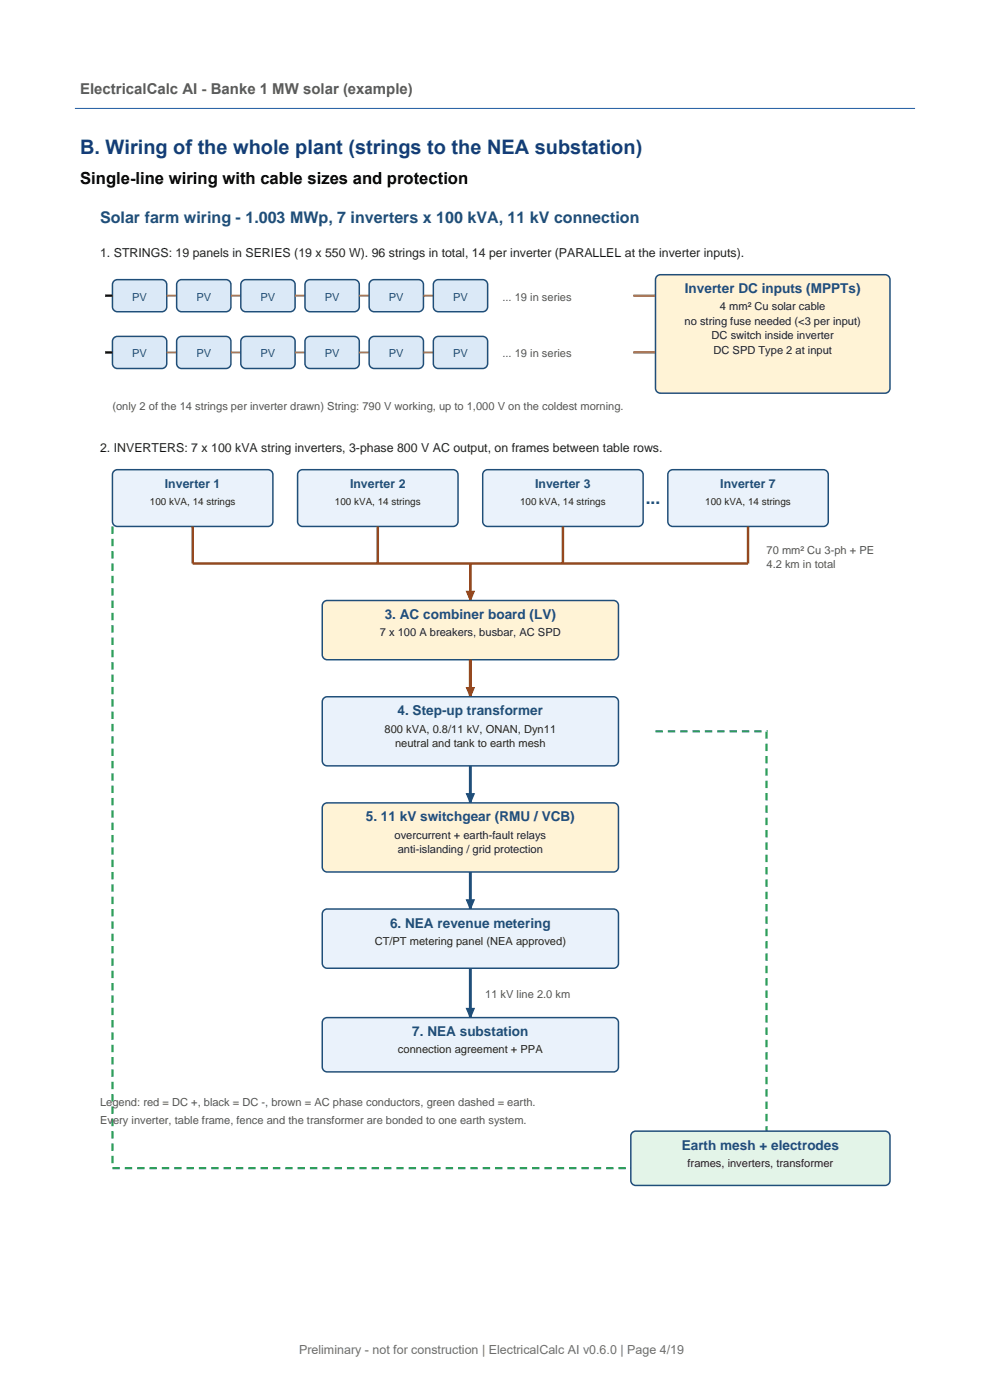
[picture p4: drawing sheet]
<svg xmlns="http://www.w3.org/2000/svg" width="210mm" height="297mm" viewBox="0 0 210 297" stroke-linecap="round" stroke-linejoin="round" font-family="sans-serif">
<defs><g id="words">
<text font-size="4.2" fill="#143c78" x="17" y="32.8">B. Wiring of the whole plant (strings to the NEA substation)</text>
<text font-size="3.7" fill="#1f4e79" x="137" y="107">...</text>
<text font-size="3.5" x="17" y="39.1">Single-line wiring with cable sizes and protection</text>
<text font-size="3.4" fill="#1f4e79" x="21.2" y="47.3">Solar farm wiring - 1.003 MWp, 7 inverters x 100 kVA, 11 kV connection</text>
<text font-size="3.2" fill="#5a5a5a" x="17" y="20">ElectricalCalc AI - Banke 1 MW solar (example)</text>
<g font-size="2.9" fill="#1f4e79">
<text x="145.3" y="62.2">Inverter DC inputs (MPPTs)</text>
<text x="81.6" y="131.3">3. AC combiner board (LV)</text>
<text x="84.3" y="151.7">4. Step-up transformer</text>
<text x="77.6" y="174.3">5. 11 kV switchgear (RMU / VCB)</text>
<text x="82.7" y="196.8">6. NEA revenue metering</text>
<text x="87.5" y="219.8">7. NEA substation</text>
<text x="144.6" y="243.9">Earth mesh + electrodes</text>
</g>
<g font-size="2.6" fill="#222">
<text x="21.2" y="54.6">1. STRINGS: 19 panels in SERIES (19 x 550 W). 96 strings in total, 14 per inverter (PARALLEL at the inverter inputs).</text>
<text x="21.2" y="96">2. INVERTERS: 7 x 100 kVA string inverters, 3-phase 800 V AC output, on frames between table rows.</text>
</g>
<g font-size="2.6" fill="#1f4e79">
<text x="35" y="103.6">Inverter 1</text>
<text x="74.2" y="103.6">Inverter 2</text>
<text x="113.5" y="103.6">Inverter 3</text>
<text x="152.8" y="103.6">Inverter 7</text>
</g>
<text font-size="2.6" fill="#6e6e6e" x="63.4" y="287.3">Preliminary - not for construction | ElectricalCalc AI v0.6.0 | Page 4/19</text>
<g font-size="2.4" fill="#1f4e79">
<text x="28" y="63.8">PV</text>
<text x="41.7" y="63.8">PV</text>
<text x="55.3" y="63.8">PV</text>
<text x="68.9" y="63.8">PV</text>
<text x="82.5" y="63.8">PV</text>
<text x="96.1" y="63.8">PV</text>
<text x="28" y="75.8">PV</text>
<text x="41.7" y="75.8">PV</text>
<text x="55.3" y="75.8">PV</text>
<text x="68.9" y="75.8">PV</text>
<text x="82.5" y="75.8">PV</text>
<text x="96.1" y="75.8">PV</text>
</g>
<g font-size="2.4" fill="#555">
<text x="106.6" y="63.8">... 19 in series</text>
<text x="106.6" y="75.8">... 19 in series</text>
<text x="23.9" y="87.1">(only 2 of the 14 strings per inverter drawn) String: 790 V working, up to 1,000 V on the coldest morning.</text>
<text x="162.6" y="117.4">70 mm² Cu 3-ph + PE</text>
<text x="162.6" y="120.6">4.2 km in total</text>
<text x="102.9" y="211.7">11 kV line 2.0 km</text>
<text x="21.2" y="234.7">Legend: red = DC +, black = DC -, brown = AC phase conductors, green dashed = earth.</text>
<text x="21.2" y="238.4">Every inverter, table frame, fence and the transformer are bonded to one earth system.</text>
</g>
<g font-size="2.4" fill="#222">
<text x="152.7" y="65.9">4 mm² Cu solar cable</text>
<text x="145.2" y="68.9">no string fuse needed (&lt;3 per input)</text>
<text x="151" y="72">DC switch inside inverter</text>
<text x="151.3" y="75.1">DC SPD Type 2 at input</text>
<text x="80.6" y="135">7 x 100 A breakers, busbar, AC SPD</text>
<text x="81.6" y="155.4">800 kVA, 0.8/11 kV, ONAN, Dyn11</text>
<text x="83.8" y="158.5">neutral and tank to earth mesh</text>
<text x="83.7" y="177.9">overcurrent + earth-fault relays</text>
<text x="84.4" y="181">anti-islanding / grid protection</text>
<text x="79.5" y="200.4">CT/PT metering panel (NEA approved)</text>
<text x="84.4" y="223.5">connection agreement + PPA</text>
<text x="145.8" y="247.6">frames, inverters, transformer</text>
</g>
<g font-size="2.1" fill="#222">
<text x="31.8" y="107.2">100 kVA, 14 strings</text>
<text x="71.1" y="107.2">100 kVA, 14 strings</text>
<text x="110.3" y="107.2">100 kVA, 14 strings</text>
<text x="149.6" y="107.2">100 kVA, 14 strings</text>
</g>
</g></defs>
<path d="M16 23h178" fill="none" stroke="#1e5aa0" stroke-width=".21"/>
<path d="M16 41h178v225.1h-178z" fill="#fff"/>
<path d="M24.3 59.5l.6-.2h9.4a1.05 1.05 0 0 1 1.1 1.1v4.7a1.05 1.05 0 0 1-1.1 1h-9.4a1.05 1.05 0 0 1-1-1v-4.7z" fill="#dbe9f7" stroke="#1f4e79" stroke-width=".31"/>
<path d="M35.4 62.7h2.1z" fill="#fff4e5" stroke="#d1495b" stroke-width=".42"/>
<path d="M37.7 59.8l.8-.5h9.4a1.05 1.05 0 0 1 1.1 1.1v4.7a1.05 1.05 0 0 1-1.1 1h-9.4a1.05 1.05 0 0 1-1-1v-4.7z" fill="#dbe9f7" stroke="#1f4e79" stroke-width=".31"/>
<path d="M49 62.7h2.1z" fill="#fff4e5" stroke="#d1495b" stroke-width=".42"/>
<path d="M51.5 59.5l.6-.2h9.5a1.05 1.05 0 0 1 1 1.1v4.7a1.05 1.05 0 0 1-1 1h-9.5a1.05 1.05 0 0 1-1-1v-4.7z" fill="#dbe9f7" stroke="#1f4e79" stroke-width=".31"/>
<path d="M62.6 62.7h2.1z" fill="#fff4e5" stroke="#d1495b" stroke-width=".42"/>
<path d="M65.1 59.5l.6-.2h9.5a1.05 1.05 0 0 1 1 1.1v4.7a1.05 1.05 0 0 1-1 1h-9.5a1.05 1.05 0 0 1-1-1v-4.7z" fill="#dbe9f7" stroke="#1f4e79" stroke-width=".31"/>
<path d="M76.2 62.7h2.1z" fill="#fff4e5" stroke="#d1495b" stroke-width=".42"/>
<path d="M78.7 59.5l.7-.2h9.4a1.05 1.05 0 0 1 1 1.1v4.7a1.05 1.05 0 0 1-1 1h-9.4a1.05 1.05 0 0 1-1.1-1v-4.7z" fill="#dbe9f7" stroke="#1f4e79" stroke-width=".31"/>
<path d="M89.8 62.7h2.1z" fill="#fff4e5" stroke="#d1495b" stroke-width=".42"/>
<path d="M92.3 59.5l.7-.2h9.4a1.05 1.05 0 0 1 1 1.1v4.7a1.05 1.05 0 0 1-1 1h-9.4a1.05 1.05 0 0 1-1.1-1v-4.7z" fill="#dbe9f7" stroke="#1f4e79" stroke-width=".31"/>
<path d="M134.3 62.7h4.7z" fill="#fff4e5" stroke="#d1495b" stroke-width=".52"/>
<path d="M22.3 62.7h1.6z" fill="#fff4e5" stroke="#222" stroke-width=".52"/>
<path d="M24.3 71.6l.6-.2h9.4a1.05 1.05 0 0 1 1.1 1v4.7a1.05 1.05 0 0 1-1.1 1.1h-9.4a1.05 1.05 0 0 1-1-1.1v-4.7z" fill="#dbe9f7" stroke="#1f4e79" stroke-width=".31"/>
<path d="M35.4 74.8h2.1z" fill="#fff4e5" stroke="#d1495b" stroke-width=".42"/>
<path d="M37.7 71.8l.8-.4h9.4a1.05 1.05 0 0 1 1.1 1v4.7a1.05 1.05 0 0 1-1.1 1.1h-9.4a1.05 1.05 0 0 1-1-1.1v-4.7z" fill="#dbe9f7" stroke="#1f4e79" stroke-width=".31"/>
<path d="M49 74.8h2.1z" fill="#fff4e5" stroke="#d1495b" stroke-width=".42"/>
<path d="M51.5 71.6l.6-.2h9.5a1.05 1.05 0 0 1 1 1v4.7a1.05 1.05 0 0 1-1 1.1h-9.5a1.05 1.05 0 0 1-1-1.1v-4.7z" fill="#dbe9f7" stroke="#1f4e79" stroke-width=".31"/>
<path d="M62.6 74.8h2.1z" fill="#fff4e5" stroke="#d1495b" stroke-width=".42"/>
<path d="M65.1 71.6l.6-.2h9.5a1.05 1.05 0 0 1 1 1v4.7a1.05 1.05 0 0 1-1 1.1h-9.5a1.05 1.05 0 0 1-1-1.1v-4.7z" fill="#dbe9f7" stroke="#1f4e79" stroke-width=".31"/>
<path d="M76.2 74.8h2.1z" fill="#fff4e5" stroke="#d1495b" stroke-width=".42"/>
<path d="M78.7 71.6l.7-.2h9.4a1.05 1.05 0 0 1 1 1v4.7a1.05 1.05 0 0 1-1 1.1h-9.4a1.05 1.05 0 0 1-1.1-1.1v-4.7z" fill="#dbe9f7" stroke="#1f4e79" stroke-width=".31"/>
<path d="M89.8 74.8h2.1z" fill="#fff4e5" stroke="#d1495b" stroke-width=".42"/>
<path d="M92.3 71.6l.7-.2h9.4a1.05 1.05 0 0 1 1 1v4.7a1.05 1.05 0 0 1-1 1.1h-9.4a1.05 1.05 0 0 1-1.1-1.1v-4.7z" fill="#dbe9f7" stroke="#1f4e79" stroke-width=".31"/>
<path d="M134.3 74.8h4.7z" fill="#fff4e5" stroke="#d1495b" stroke-width=".52"/>
<path d="M22.3 74.8h1.6z" fill="#fff4e5" stroke="#222" stroke-width=".52"/>
<path d="M139.5 58.5l.6-.2h47.6a1.05 1.05 0 0 1 1.1 1v23.1a1.05 1.05 0 0 1-1.1 1h-47.6a1.05 1.05 0 0 1-1.1-1v-23.1z" fill="#fff3d6" stroke="#1f4e79" stroke-width=".31"/>
<g fill="#eaf2fb" stroke="#1f4e79" stroke-width=".31">
<path d="M24.1 100.1l.8-.5h31.9a1.05 1.05 0 0 1 1.1 1.1v9.9a1.05 1.05 0 0 1-1.1 1.1h-31.9a1.05 1.05 0 0 1-1-1.1v-9.9z"/>
<path d="M63.3 100.1l.9-.5h31.9a1.05 1.05 0 0 1 1.1 1.1v9.9a1.05 1.05 0 0 1-1.1 1.1h-31.9a1.05 1.05 0 0 1-1.1-1.1v-9.9z"/>
<path d="M102.6 100.1l.8-.5h32a1.05 1.05 0 0 1 1 1.1v9.9a1.05 1.05 0 0 1-1 1.1h-32a1.05 1.05 0 0 1-1-1.1v-9.9z"/>
<path d="M141.9 100.1l.8-.5h31.9a1.05 1.05 0 0 1 1.1 1.1v9.9a1.05 1.05 0 0 1-1.1 1.1h-31.9a1.05 1.05 0 0 1-1-1.1v-9.9z"/>
</g>
<g fill="#fff4e5" stroke="#8b4513" stroke-width=".52">
<path d="M40.9 111.7v7.8z"/>
<path d="M80.1 111.7v7.8z"/>
<path d="M119.4 111.7v7.8z"/>
<path d="M158.7 111.7v7.8z"/>
<path d="M40.9 119.5h117.8z"/>
<path d="M99.8 119.5v7.9z"/>
</g>
<path d="M99 125.5h1.6l-.8 1.9z" fill="#8b4513" stroke="#8b4513" stroke-width=".26"/>
<path d="M68.6 127.8l.8-.4h60.7a1.05 1.05 0 0 1 1.1 1v10.5a1.05 1.05 0 0 1-1.1 1.1h-60.7a1.05 1.05 0 0 1-1-1.1v-10.5z" fill="#fff3d6" stroke="#1f4e79" stroke-width=".31"/>
<path d="M99.8 140v7.8z" fill="#fff4e5" stroke="#8b4513" stroke-width=".63" stroke-linecap="butt"/>
<path d="M99 145.9h1.6l-.8 1.9z" fill="#8b4513" stroke="#8b4513" stroke-width=".26"/>
<path d="M68.6 148.2l.8-.4h60.7a1.05 1.05 0 0 1 1.1 1.1v12.5a1.05 1.05 0 0 1-1.1 1.1h-60.7a1.05 1.05 0 0 1-1-1.1v-12.5z" fill="#eaf2fb" stroke="#1f4e79" stroke-width=".31"/>
<path d="M99.8 162.5v7.8z" fill="#fff4e5" stroke="#1f4e79" stroke-width=".63" stroke-linecap="butt"/>
<path d="M99 168.4h1.6l-.8 1.9z" fill="#1f4e79" stroke="#1f4e79" stroke-width=".26"/>
<path d="M68.6 170.8l.8-.5h60.7a1.05 1.05 0 0 1 1.1 1.1v12.5a1.05 1.05 0 0 1-1.1 1.1h-60.7a1.05 1.05 0 0 1-1-1.1v-12.5z" fill="#fff3d6" stroke="#1f4e79" stroke-width=".31"/>
<path d="M99.8 185v7.8z" fill="#fff4e5" stroke="#1f4e79" stroke-width=".63" stroke-linecap="butt"/>
<path d="M99 190.9h1.6l-.8 1.9z" fill="#1f4e79" stroke="#1f4e79" stroke-width=".26"/>
<path d="M68.6 193.3l.8-.5h60.7a1.05 1.05 0 0 1 1.1 1.1v10.5a1.05 1.05 0 0 1-1.1 1h-60.7a1.05 1.05 0 0 1-1-1v-10.5z" fill="#eaf2fb" stroke="#1f4e79" stroke-width=".31"/>
<path d="M99.8 205.4v10.5z" fill="#fff4e5" stroke="#1f4e79" stroke-width=".63" stroke-linecap="butt"/>
<path d="M99 213.9h1.6l-.8 2z" fill="#1f4e79" stroke="#1f4e79" stroke-width=".26"/>
<path d="M68.6 216.3l.8-.4h60.7a1.05 1.05 0 0 1 1.1 1v9.5a1.05 1.05 0 0 1-1.1 1h-60.7a1.05 1.05 0 0 1-1-1v-9.5z" fill="#eaf2fb" stroke="#1f4e79" stroke-width=".31"/>
<path d="M23.9 111.7v136.1h138.7M139 155.1h23.6v92.7" fill="none" stroke="#2e9e5b" stroke-width=".47" stroke-dasharray="1.6 1" stroke-linecap="butt"/>
<path d="M134 240.4l.9-.4h52.8a1.05 1.05 0 0 1 1.1 1v9.4a1.05 1.05 0 0 1-1.1 1.1h-52.8a1.05 1.05 0 0 1-1.1-1.1v-9.4z" fill="#e3f4e8" stroke="#1f4e79" stroke-width=".31"/>
<use href="#words"/>
</svg>
